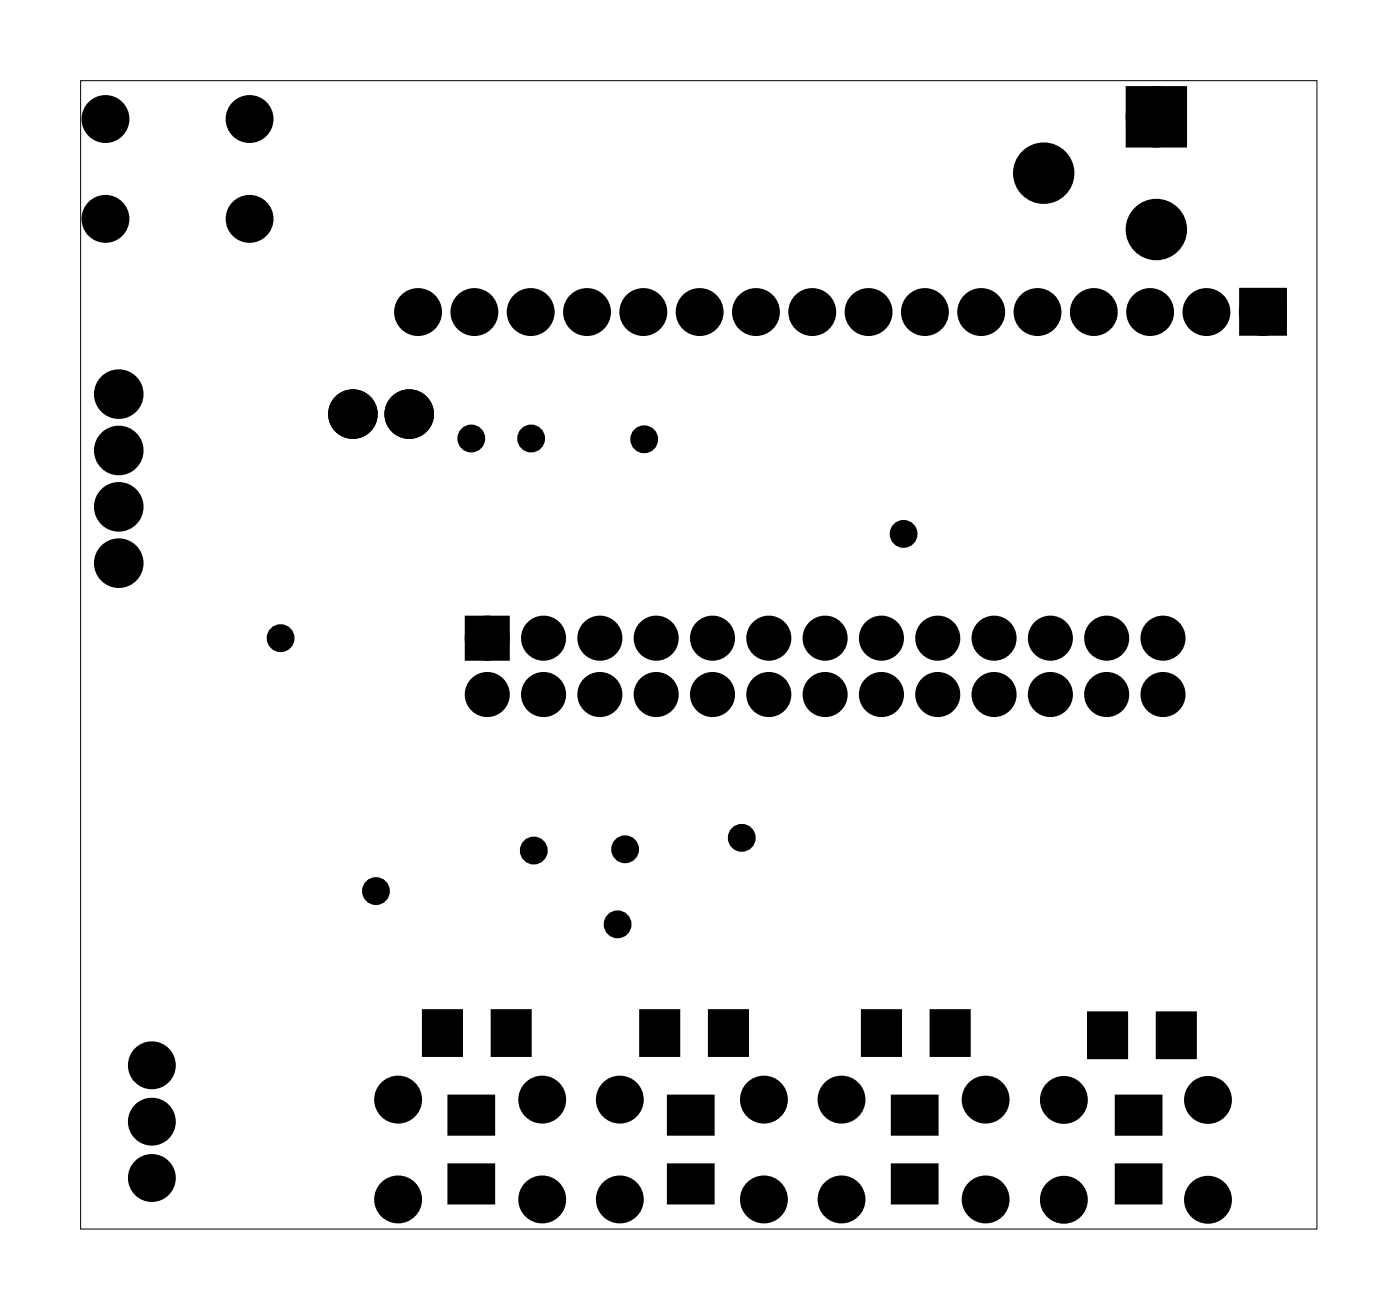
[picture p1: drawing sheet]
<svg xmlns="http://www.w3.org/2000/svg" width="63mm" height="59mm" viewBox="0 0 63 59" stroke-linecap="round" stroke-linejoin="round" font-family="sans-serif">
<path d="M3.6 3.6h55.8v51.8h-55.8z" fill="none" stroke="#000" stroke-width=".05"/>
<g fill="#000">
<path d="M51.3 4.4h1.7v1.8h-1.7zM56.3 13.4h1.4v1.4h-1.4zM21.3 28.1h1.3v1.3h-1.3zM19.2 45.6h1.6v1.9h-1.6zM20.3 52.6h1.9v1.6h-1.9zM20.3 49.5h1.9v1.6h-1.9zM22.3 45.6h1.6v1.9h-1.6zM30.2 52.6h1.9v1.6h-1.9zM30.2 49.5h1.9v1.6h-1.9zM29 45.6h1.6v1.9h-1.6zM32.1 45.6h1.6v1.9h-1.6zM40.3 52.6h1.9v1.6h-1.9z"/>
<path d="M40.3 49.5h1.9v1.6h-1.9zM39 45.6h1.6v1.9h-1.6zM42.1 45.6h1.6v1.9h-1.6zM49.2 45.7h1.6v1.9h-1.6zM52.3 45.7h1.6v1.9h-1.6zM50.4 49.5h1.9v1.6h-1.9zM50.4 52.6h1.9v1.6h-1.9z"/>
<circle cx="22" cy="31.3" r=".64"/>
<circle cx="22" cy="28.8" r=".64"/>
<circle cx="24.5" cy="31.3" r=".64"/>
<circle cx="24.5" cy="28.8" r=".64"/>
<circle cx="27.1" cy="31.3" r=".64"/>
<circle cx="27.1" cy="28.8" r=".64"/>
<circle cx="29.6" cy="31.3" r=".64"/>
<circle cx="29.6" cy="28.8" r=".64"/>
<circle cx="32.1" cy="31.3" r=".64"/>
<circle cx="32.1" cy="28.8" r=".64"/>
<circle cx="34.7" cy="31.3" r=".64"/>
<circle cx="34.7" cy="28.8" r=".64"/>
<circle cx="37.2" cy="31.3" r=".64"/>
<circle cx="37.2" cy="28.8" r=".64"/>
<circle cx="39.8" cy="31.3" r=".64"/>
<circle cx="39.8" cy="28.8" r=".64"/>
<circle cx="42.3" cy="31.3" r=".64"/>
<circle cx="42.3" cy="28.8" r=".64"/>
<circle cx="44.8" cy="31.3" r=".64"/>
<circle cx="44.8" cy="28.8" r=".64"/>
<circle cx="47.4" cy="31.3" r=".64"/>
<circle cx="47.4" cy="28.8" r=".64"/>
<circle cx="49.9" cy="31.3" r=".64"/>
<circle cx="49.9" cy="28.8" r=".64"/>
<circle cx="52.5" cy="31.3" r=".64"/>
<circle cx="52.5" cy="28.8" r=".64"/>
</g>
<g fill="none" stroke="#000" stroke-width=".76" stroke-linecap="butt">
<path d="M56.3 13.4h1.4v1.4h-1.4z"/>
<circle cx="4.8" cy="5.4" r=".7"/>
<circle cx="4.8" cy="9.9" r=".7"/>
<circle cx="5.4" cy="17.8" r=".74"/>
<circle cx="11.3" cy="5.4" r=".7"/>
<circle cx="11.3" cy="9.9" r=".7"/>
<circle cx="15.9" cy="18.7" r=".74"/>
<circle cx="18.5" cy="18.7" r=".74"/>
<circle cx="18.9" cy="14.1" r=".7"/>
<circle cx="21.4" cy="14.1" r=".7"/>
<circle cx="23.9" cy="14.1" r=".7"/>
<circle cx="26.5" cy="14.1" r=".7"/>
<circle cx="29" cy="14.1" r=".7"/>
<circle cx="31.6" cy="14.1" r=".7"/>
<circle cx="34.1" cy="14.1" r=".7"/>
<circle cx="36.6" cy="14.1" r=".7"/>
<circle cx="39.2" cy="14.1" r=".7"/>
<circle cx="41.7" cy="14.1" r=".7"/>
<circle cx="44.3" cy="14.1" r=".7"/>
<circle cx="46.8" cy="14.1" r=".7"/>
<circle cx="49.3" cy="14.1" r=".7"/>
<circle cx="51.9" cy="14.1" r=".7"/>
<circle cx="54.4" cy="14.1" r=".7"/>
<circle cx="57" cy="14.1" r=".7"/>
<circle cx="5.4" cy="22.8" r=".74"/>
<circle cx="5.4" cy="25.4" r=".74"/>
<circle cx="5.4" cy="20.3" r=".74"/>
<circle cx="6.8" cy="53.1" r=".7"/>
<circle cx="6.8" cy="50.6" r=".7"/>
<circle cx="6.8" cy="48" r=".7"/>
<circle cx="18" cy="49.6" r=".7"/>
<circle cx="18" cy="54.1" r=".7"/>
<circle cx="24.5" cy="49.6" r=".7"/>
<circle cx="24.5" cy="54.1" r=".7"/>
<circle cx="28" cy="49.6" r=".7"/>
<circle cx="28" cy="54.1" r=".7"/>
<circle cx="34.5" cy="49.6" r=".7"/>
<circle cx="34.5" cy="54.1" r=".7"/>
<circle cx="38" cy="49.6" r=".7"/>
<circle cx="38" cy="54.1" r=".7"/>
<circle cx="44.5" cy="49.6" r=".7"/>
<circle cx="44.5" cy="54.1" r=".7"/>
<circle cx="48" cy="49.6" r=".7"/>
<circle cx="48" cy="54.1" r=".7"/>
<circle cx="54.5" cy="49.6" r=".7"/>
<circle cx="54.5" cy="54.1" r=".7"/>
</g>
<g fill="#000">
<circle cx="4.8" cy="5.4" r=".7"/>
<circle cx="4.8" cy="9.9" r=".7"/>
<circle cx="5.4" cy="17.8" r=".74"/>
<circle cx="11.3" cy="5.4" r=".7"/>
<circle cx="11.3" cy="9.9" r=".7"/>
<circle cx="15.9" cy="18.7" r=".74"/>
<circle cx="18.5" cy="18.7" r=".74"/>
<circle cx="18.9" cy="14.1" r=".7"/>
<circle cx="21.3" cy="19.8" r=".35"/>
<circle cx="21.4" cy="14.1" r=".7"/>
<circle cx="23.9" cy="14.1" r=".7"/>
<circle cx="24" cy="19.8" r=".35"/>
<circle cx="26.5" cy="14.1" r=".7"/>
<circle cx="29" cy="14.1" r=".7"/>
<circle cx="29.1" cy="19.8" r=".35"/>
<circle cx="31.6" cy="14.1" r=".7"/>
<circle cx="34.1" cy="14.1" r=".7"/>
<circle cx="36.6" cy="14.1" r=".7"/>
<circle cx="39.2" cy="14.1" r=".7"/>
<circle cx="41.7" cy="14.1" r=".7"/>
<circle cx="44.3" cy="14.1" r=".7"/>
<circle cx="46.8" cy="14.1" r=".7"/>
<circle cx="47.1" cy="7.8" r=".89"/>
<circle cx="49.3" cy="14.1" r=".7"/>
<circle cx="51.9" cy="14.1" r=".7"/>
<circle cx="52.2" cy="5.3" r=".89"/>
<circle cx="52.2" cy="10.3" r=".89"/>
<circle cx="54.4" cy="14.1" r=".7"/>
<circle cx="57" cy="14.1" r=".7"/>
<circle cx="5.4" cy="25.4" r=".74"/>
<circle cx="5.4" cy="22.8" r=".74"/>
<circle cx="5.4" cy="20.3" r=".74"/>
<circle cx="12.7" cy="28.8" r=".35"/>
<circle cx="24.1" cy="38.3" r=".35"/>
<circle cx="28.2" cy="38.3" r=".35"/>
<circle cx="33.5" cy="37.8" r=".35"/>
<circle cx="40.8" cy="24.1" r=".35"/>
<circle cx="6.8" cy="53.1" r=".7"/>
<circle cx="6.8" cy="50.6" r=".7"/>
<circle cx="6.8" cy="48" r=".7"/>
<circle cx="17" cy="40.2" r=".35"/>
<circle cx="18" cy="49.6" r=".7"/>
<circle cx="18" cy="54.1" r=".7"/>
<circle cx="24.5" cy="49.6" r=".7"/>
<circle cx="24.5" cy="54.1" r=".7"/>
<circle cx="27.9" cy="41.7" r=".35"/>
<circle cx="28" cy="49.6" r=".7"/>
<circle cx="28" cy="54.1" r=".7"/>
<circle cx="34.5" cy="49.6" r=".7"/>
<circle cx="34.5" cy="54.1" r=".7"/>
<circle cx="38" cy="49.6" r=".7"/>
<circle cx="38" cy="54.1" r=".7"/>
<circle cx="44.5" cy="49.6" r=".7"/>
<circle cx="44.5" cy="54.1" r=".7"/>
<circle cx="48" cy="49.6" r=".7"/>
<circle cx="48" cy="54.1" r=".7"/>
<circle cx="54.5" cy="49.6" r=".7"/>
<circle cx="54.5" cy="54.1" r=".7"/>
</g>
<g fill="none" stroke="#000" stroke-width=".55">
<circle cx="21.3" cy="19.8" r=".35"/>
<circle cx="24" cy="19.8" r=".35"/>
<circle cx="29.1" cy="19.8" r=".35"/>
<circle cx="12.7" cy="28.8" r=".35"/>
<circle cx="24.1" cy="38.3" r=".35"/>
<circle cx="28.2" cy="38.3" r=".35"/>
<circle cx="33.5" cy="37.8" r=".35"/>
<circle cx="40.8" cy="24.1" r=".35"/>
<circle cx="17" cy="40.2" r=".35"/>
<circle cx="27.9" cy="41.7" r=".35"/>
</g>
<g fill="none" stroke="#000" stroke-width=".25">
<path d="M19.2 45.6h1.6v1.9h-1.6zM20.3 52.6h1.9v1.6h-1.9zM20.3 49.5h1.9v1.6h-1.9zM22.3 45.6h1.6v1.9h-1.6zM29 45.6h1.6v1.9h-1.6zM30.2 52.6h1.9v1.6h-1.9zM30.2 49.5h1.9v1.6h-1.9zM32.1 45.6h1.6v1.9h-1.6zM39 45.6h1.6v1.9h-1.6zM40.3 52.6h1.9v1.6h-1.9zM40.3 49.5h1.9v1.6h-1.9zM42.1 45.6h1.6v1.9h-1.6z"/>
<path d="M49.2 45.7h1.6v1.9h-1.6zM50.4 49.5h1.9v1.6h-1.9zM50.4 52.6h1.9v1.6h-1.9zM52.3 45.7h1.6v1.9h-1.6z"/>
</g>
<g fill="none" stroke="#000" stroke-width=".99" stroke-linecap="butt">
<path d="M51.3 4.4h1.7v1.8h-1.7z"/>
<circle cx="47.1" cy="7.8" r=".89"/>
<circle cx="52.2" cy="5.3" r=".89"/>
<circle cx="52.2" cy="10.3" r=".89"/>
</g>
<g fill="none" stroke="#000" stroke-width=".76">
<path d="M21.3 28.1h1.3v1.3h-1.3z"/>
<circle cx="22" cy="28.8" r=".64"/>
<circle cx="22" cy="31.3" r=".64"/>
<circle cx="24.5" cy="31.3" r=".64"/>
<circle cx="24.5" cy="28.8" r=".64"/>
<circle cx="27.1" cy="31.3" r=".64"/>
<circle cx="27.1" cy="28.8" r=".64"/>
<circle cx="29.6" cy="28.8" r=".64"/>
<circle cx="29.6" cy="31.3" r=".64"/>
<circle cx="32.1" cy="28.8" r=".64"/>
<circle cx="32.1" cy="31.3" r=".64"/>
<circle cx="34.7" cy="31.3" r=".64"/>
<circle cx="34.7" cy="28.8" r=".64"/>
<circle cx="37.2" cy="28.8" r=".64"/>
<circle cx="37.2" cy="31.3" r=".64"/>
<circle cx="39.8" cy="31.3" r=".64"/>
<circle cx="39.8" cy="28.8" r=".64"/>
<circle cx="42.3" cy="28.8" r=".64"/>
<circle cx="42.3" cy="31.3" r=".64"/>
<circle cx="44.8" cy="28.8" r=".64"/>
<circle cx="44.8" cy="31.3" r=".64"/>
<circle cx="47.4" cy="28.8" r=".64"/>
<circle cx="47.4" cy="31.3" r=".64"/>
<circle cx="49.9" cy="28.8" r=".64"/>
<circle cx="49.9" cy="31.3" r=".64"/>
<circle cx="52.5" cy="31.3" r=".64"/>
<circle cx="52.5" cy="28.8" r=".64"/>
</g>
</svg>
